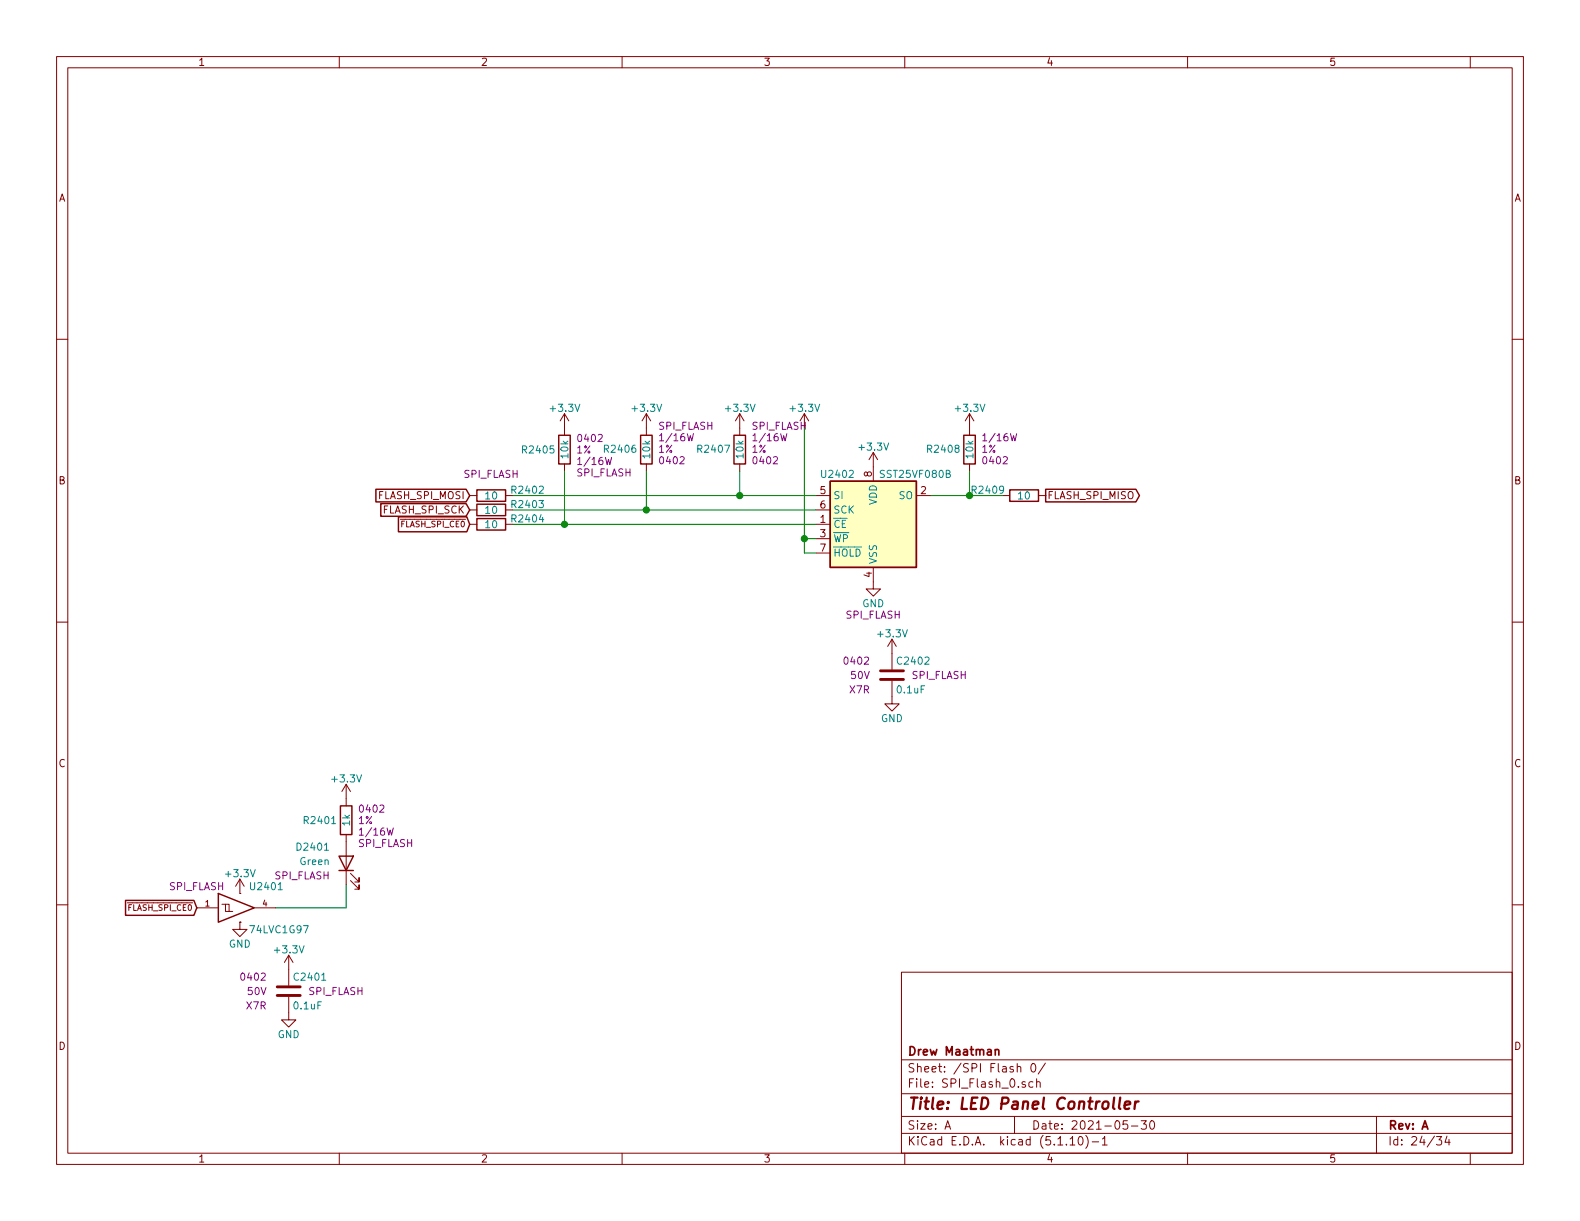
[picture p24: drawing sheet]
<svg xmlns="http://www.w3.org/2000/svg" width="279mm" height="216mm" viewBox="0 0 279 216" stroke-linecap="round" stroke-linejoin="round" font-family="sans-serif">
<defs><g id="words">
<text font-size="2.8" fill="#840000" x="160.4" y="196.2">Title: LED Panel Controller</text>
<g font-size="2.1" fill="#840000">
<text x="160.4" y="189.6">Sheet: /SPI Flash 0/</text>
<text x="160.4" y="186.6">Drew Maatman</text>
<text x="160.4" y="192.3">File: SPI_Flash_0.sch</text>
<text x="160.4" y="202.5">KiCad E.D.A. kicad (5.1.10)-1</text>
<text x="160.4" y="199.7">Size: A</text>
<text x="182.4" y="199.7">Date: 2021-05-30</text>
<text x="245.4" y="199.7">Rev: A</text>
<text x="245.4" y="202.5">Id: 24/34</text>
</g>
<g font-size="1.8" fill="#840000">
<text x="35" y="11.6">1</text>
<text x="85" y="11.6">2</text>
<text x="135" y="11.6">3</text>
<text x="185" y="11.6">4</text>
<text x="235" y="11.6">5</text>
<text x="10.4" y="35.6">A</text>
<text x="267.8" y="35.6">A</text>
<text x="10.4" y="85.6">B</text>
<text x="67" y="88.3">FLASH_SPI_MOSI</text>
<text x="145.1" y="87.4">5</text>
<text x="145.1" y="89.9">6</text>
<text x="154.2" y="84.3" transform="rotate(-90 154.2 84.3)">8</text>
<text x="162.8" y="87.4">2</text>
<text x="185.2" y="88.3">FLASH_SPI_MISO</text>
<text x="267.8" y="85.6">B</text>
<text x="67.8" y="90.8">FLASH_SPI_SCK</text>
<text x="145.1" y="92.5">1</text>
<text x="145.1" y="95">3</text>
<text x="145.1" y="97.5">7</text>
<text x="154.2" y="102.1" transform="rotate(-90 154.2 102.1)">4</text>
<text x="10.4" y="135.6">C</text>
<text x="267.8" y="135.6">C</text>
<text x="10.4" y="185.6">D</text>
<text x="267.8" y="185.6">D</text>
<text x="35" y="205.5">1</text>
<text x="85" y="205.5">2</text>
<text x="135" y="205.5">3</text>
<text x="185" y="205.5">4</text>
<text x="235" y="205.5">5</text>
</g>
<g font-size="1.8" fill="#008484">
<text x="97.5" y="72.8">+3.3V</text>
<text x="112" y="72.8">+3.3V</text>
<text x="128.5" y="72.8">+3.3V</text>
<text x="139.9" y="72.8">+3.3V</text>
<text x="169.1" y="72.8">+3.3V</text>
<text x="92.6" y="80.2">R2405</text>
<text x="100.5" y="81" transform="rotate(-90 100.5 81)">10k</text>
<text x="107.1" y="80.1">R2406</text>
<text x="115" y="81" transform="rotate(-90 115 81)">10k</text>
<text x="123.6" y="80.1">R2407</text>
<text x="131.5" y="81" transform="rotate(-90 131.5 81)">10k</text>
<text x="152.1" y="79.7">+3.3V</text>
<text x="164.2" y="80.1">R2408</text>
<text x="172.1" y="81" transform="rotate(-90 172.1 81)">10k</text>
<text x="85.9" y="88.3">10</text>
<text x="90.7" y="89.8">R2403</text>
<text x="90.7" y="87.3">R2402</text>
<text x="145.5" y="84.5">U2402</text>
<text x="147.3" y="88.3">SI</text>
<text x="155.1" y="89.3" transform="rotate(-90 155.1 89.3)">VDD</text>
<text x="155.9" y="84.5">SST25VF080B</text>
<text x="159" y="88.3">SO</text>
<text x="172.1" y="87.3">R2409</text>
<text x="180.1" y="88.3">10</text>
<text x="85.9" y="93.4">10</text>
<text x="85.9" y="90.9">10</text>
<text x="90.7" y="92.4">R2404</text>
<text x="147.3" y="93.3">CE</text>
<text x="147.3" y="95.9">WP</text>
<text x="147.3" y="90.8">SCK</text>
<text x="147.3" y="98.4">HOLD</text>
<text x="155.1" y="99.8" transform="rotate(-90 155.1 99.8)">VSS</text>
<text x="152.5" y="107.4">GND</text>
<text x="155.4" y="112.7">+3.3V</text>
<text x="158.9" y="117.5">C2402</text>
<text x="158.7" y="122.6">0.1uF</text>
<text x="155.8" y="127.7">GND</text>
<text x="58.9" y="138.4">+3.3V</text>
<text x="54" y="145.7">R2401</text>
<text x="61.9" y="146" transform="rotate(-90 61.9 146)">1k</text>
<text x="40.1" y="155.1">+3.3V</text>
<text x="52.7" y="150.4">D2401</text>
<text x="53.1" y="153">Green</text>
<text x="44.5" y="157.4">U2401</text>
<text x="40.5" y="167.6">GND</text>
<text x="44.4" y="165">74LVC1G97</text>
<text x="48.7" y="168.6">+3.3V</text>
<text x="52.2" y="173.4">C2401</text>
<text x="52.1" y="178.5">0.1uF</text>
<text x="49.1" y="183.6">GND</text>
</g>
<g font-size="1.8" fill="#840084">
<text x="116.5" y="76">SPI_FLASH</text>
<text x="133" y="76">SPI_FLASH</text>
<text x="102" y="80.2">1%</text>
<text x="102.4" y="78.2">0402</text>
<text x="102.6" y="82.2">1/16W</text>
<text x="116.5" y="80.1">1%</text>
<text x="116.9" y="82.1">0402</text>
<text x="117.1" y="78">1/16W</text>
<text x="133" y="80.1">1%</text>
<text x="133.4" y="82.1">0402</text>
<text x="133.6" y="78">1/16W</text>
<text x="173.6" y="80.1">1%</text>
<text x="174" y="82.1">0402</text>
<text x="174.2" y="78">1/16W</text>
<text x="82" y="84.5">SPI_FLASH</text>
<text x="102" y="84.3">SPI_FLASH</text>
<text x="149.6" y="109.4">SPI_FLASH</text>
<text x="149.5" y="117.5">0402</text>
<text x="150.3" y="122.6">X7R</text>
<text x="150.5" y="120.1">50V</text>
<text x="161.3" y="120.1">SPI_FLASH</text>
<text x="63.8" y="143.7">0402</text>
<text x="63.4" y="145.7">1%</text>
<text x="63.4" y="149.8">SPI_FLASH</text>
<text x="64" y="147.8">1/16W</text>
<text x="48.6" y="155.5">SPI_FLASH</text>
<text x="29.9" y="157.4">SPI_FLASH</text>
<text x="42.8" y="173.4">0402</text>
<text x="43.6" y="178.5">X7R</text>
<text x="43.8" y="175.9">50V</text>
<text x="54.6" y="175.9">SPI_FLASH</text>
</g>
<g font-size="1.4" fill="#840000">
<text x="71.1" y="93.2">FLASH_SPI_CE0</text>
<text x="22.8" y="161">FLASH_SPI_CE0</text>
<text x="36.3" y="160.3">1</text>
<text x="46.5" y="160.3">4</text>
</g>
</g></defs>
<g fill="none" stroke="#840000" stroke-width=".18">
<path d="M10 10h259.4v195.9h-259.4zM12 12h255.4v191.9h-255.4zM60 10v2M110 10v2M160 10v2M210 10v2M260 10v2M10 60h2M267.4 60h2M99.8 73.2v3.8M99.8 73.2l-.7 1.2M99.8 73.2l.8 1.2"/>
<path d="M114.3 73.2v3.8M114.3 73.2l-.8 1.2M114.3 73.2l.8 1.2M130.8 73.2v3.8M130.8 73.2l-.8 1.2M130.8 73.2l.8 1.2M142.2 73.2l-.7 1.2M142.2 73.2v2.5M142.2 73.2l.8 1.2M171.4 73.2v3.8M171.4 73.2l-.7 1.2M171.4 73.2l.8 1.2"/>
<path d="M83.1 87.6h1.2M83.1 92.7h1.2M83.1 90.2h1.2M89.4 87.6h1.3M89.4 92.7h1.3M89.4 90.2h1.3M99.8 82v1.3M114.3 82v1.3M130.8 82v1.3M144.3 87.6h2.5M144.3 92.7h2.5M144.3 90.2h2.5"/>
<path d="M144.3 95.3h2.5M144.3 97.8h2.5M154.4 80l-.7 1.3M154.4 80v5.1M154.4 80l.8 1.3M162.1 87.6h2.5M171.4 82v1.3M177.3 87.6h1.3M183.6 87.6h1.3M10 110h2M154.4 100.3v3.8h1.3l-1.3 1.3-1.2-1.3h1.2M157.7 113v5.4"/>
<path d="M157.7 113l-.7 1.3M157.7 113l.8 1.3M267.4 110h2M61.2 138.7v3.8M61.2 138.7l-.7 1.3M61.2 138.7l.8 1.3M157.7 120.4v4.1h1.3l-1.3 1.2-1.2-1.2h1.2M10 160h2M39.2 159.9h.7v1.3h1.2M39.9 159.9h.6v1.3M42.4 158h.1M42.4 155.4l-.7 1.3"/>
<path d="M42.4 155.4v2.6M42.4 155.4l.8 1.3M61.2 147.6v8.9M62 155.7l1.5 1.5v-.7v.7h-.8M62 154.4l1.5 1.6v-.8v.8h-.8M267.4 160h2M34.8 160.5h3.8M42.4 163.1h.1M42.4 163.1v1.2h1.3l-1.3 1.3-1.3-1.3h1.3M45 160.5h3.8M51.1 176.3v4h1.2l-1.2 1.3-1.3-1.3h1.3M51.1 168.9l-.8 1.3"/>
<path d="M51.1 168.9v5.3M51.1 168.9l.7 1.3M159.4 171.9h108v32h-108zM159.4 197.4h108M159.4 193.4h108M159.4 187.4h108M167.1 199.7l.5-1.5 .5 1.5M167.2 199.2h.8M179.4 197.4v3M179.9 188.7l.2-.1h.3l.1 1M179.9 188.1v1.5M181.3 191.3a.37 .37 0 0 0-.6 .2l.1 .2 .5 .1 .1 .2-.2 .3-.5-.1"/>
<path d="M182.4 188.2l.3-.1a.81 .81 0 0 1 .5 .6 .81 .81 0 0 1-.2 .8l-.2 .1a.79 .79 0 0 1-.4-1.4zM182.7 191.3h-.5l-.3 .2 .1 .6 .2 .2 .5-.1M183.3 191.4l.1-.1a.37 .37 0 0 1 .5 .2v.8M183.3 190.8v1.5M184.9 188l-1.3 1.9M199.4 198.2h-.7l-.1 .7 .2-.1h.5l.1 .2v.5l-.2 .2-.6-.2M200.1 199.1h1.1M201.8 198.2h.9l-.5 .6 .5 .1v.6l-.3 .2-.6-.2M203.5 198.2h.2a.8 .8 0 0 1 .5 .7 .8 .8 0 0 1-.5 .8 1 1 0 0 1-.2-1.5zM243.4 197.4v6.5M60 203.9v2M110 203.9v2"/>
<path d="M159.4 200.4h108M160 203.9v2M189.2 201.4l.5-.4v1.5M189.2 202.5h.9M190.9 201h.1a.8 .8 0 0 1 .5 .7 .8 .8 0 0 1-.5 .8 1 1 0 0 1-.1-1.5zM192 200.8a1.71 1.71 0 0 1 0 2.2M193.1 201.9h1.2M194.9 201.4l.5-.4v1.5M194.9 202.5h.9M210 203.9v2M254 201h.9l-.4 .5 .4 .2v.6l-.2 .2-.7-.2M255.9 200.9l-.4 1.1h.9"/>
<path d="M256.2 201.5v1M260 203.9v2"/>
</g>
<path d="M197 194.1l-.2 1.7 .3 .3M198.1 194.1l-.2 1.7 .2 .3M198.9 195.4l.9-.2v-.4h-.8l-.2 1 .3 .3 .6-.1M200.8 194.8l-.2 1.3M201.3 194.8a.5 .5 0 0 0-.6 .3" fill="none" stroke="#840000" stroke-width=".41"/>
<path d="M176 185.7l.2-.1h.4v1M176 185.6v1" fill="none" stroke="#840000" stroke-width=".3"/>
<g fill="none" stroke="#840000" stroke-width=".25">
<path d="M98.8 77h2v5h-2zM113.3 77h2v5h-2zM129.8 77h2v5h-2zM170.4 77h2.1v5h-2.1zM66.5 86.5h15.9l.7 1.1-.7 1.1h-15.9zM67.3 89.1h15.1l.7 1.1-.7 1.1h-15.1zM70.5 91.4h12l.6 1.3-.6 1.3h-12zM84.3 91.7h5.1v2h-5.1zM84.3 89.2h5.1v2h-5.1zM84.3 86.6h5.1v2h-5.1zM146.8 85.1h15.3v15.2h-15.3zM178.6 86.6h5v2h-5z"/>
<path d="M184.9 86.5h16l.6 1.1-.6 1.1h-16zM22.2 159.2h12.1l.5 1.3-.5 1.3h-12.1zM38.6 158l6.4 2.5-6.4 2.6zM59.9 151.4h2.6l-1.3 2.5zM59.9 153.9h2.6M60.2 142.5h2v5.1h-2z"/>
</g>
<path d="M155.7 118.6h4.1M155.7 120.1h4.1M49 176h4.1M49 174.5h4.1" fill="none" stroke="#840000" stroke-width=".51"/>
<path d="M146.8 85.1h15.3v15.2h-15.3z" fill="#ffffc2" stroke="#ffffc2" stroke-width=".18"/>
<path d="M142.2 75.7v22.1h2.1M90.7 87.6h53.6M90.7 90.2h53.6M90.7 92.7h53.6M99.8 83.3v9.4M114.3 83.3v6.9M130.8 83.3v4.3M142.2 95.3h2.1M164.6 87.6h12.7M171.4 83.3v4.3M61.2 156.5v4h-12.4" fill="none" stroke="#008400" stroke-width=".18"/>
<g fill="#008400" stroke="#008400" stroke-width=".25">
<circle cx="171.5" cy="87.6" r=".51"/>
<circle cx="142.2" cy="95.3" r=".51"/>
<circle cx="114.3" cy="90.2" r=".51"/>
<circle cx="99.8" cy="92.7" r=".51"/>
<circle cx="130.8" cy="87.6" r=".51"/>
</g>
<use href="#words"/>
</svg>
